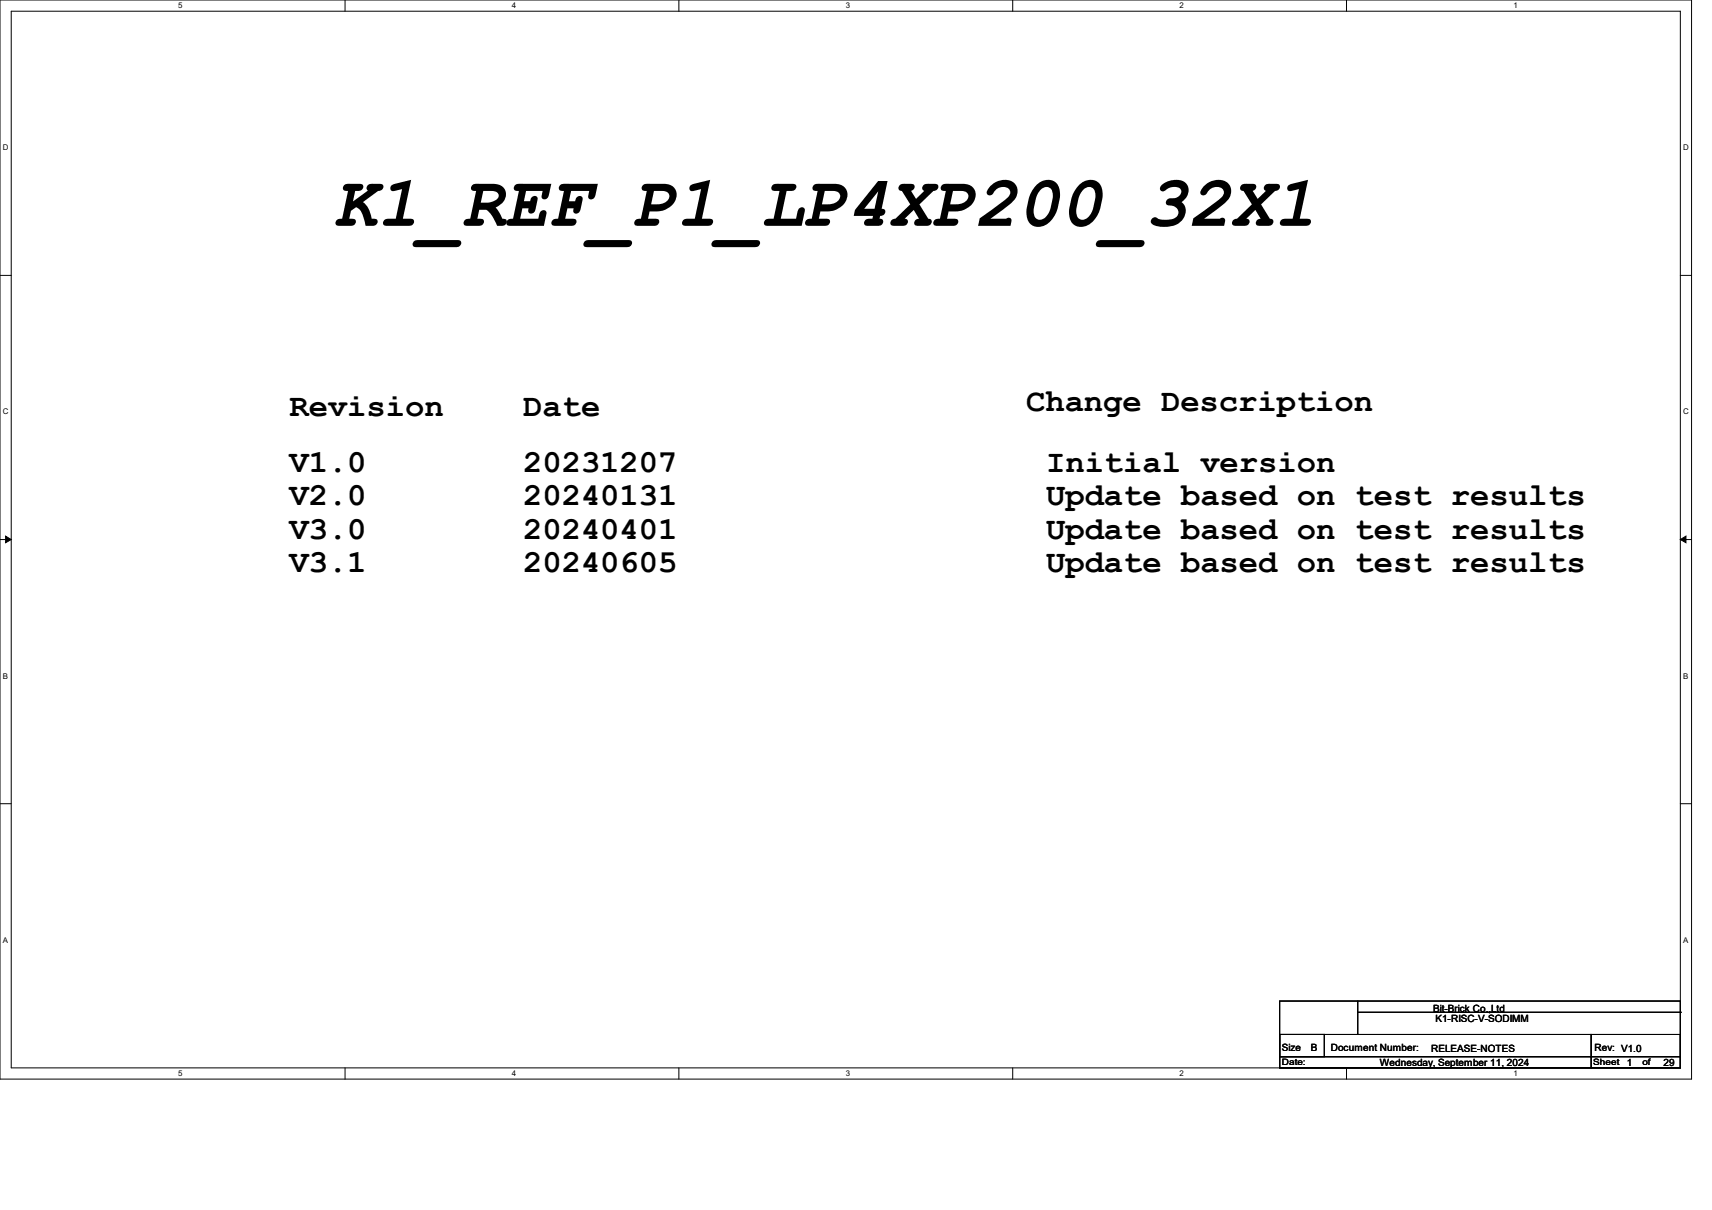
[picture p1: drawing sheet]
<svg xmlns="http://www.w3.org/2000/svg" width="297mm" height="210mm" viewBox="0 0 297 210" stroke-linecap="round" stroke-linejoin="round" font-family="sans-serif">
<defs><g id="words">
<text font-size="12.3" x="57.9" y="39.2">K1_REF_P1_LP4XP200_32X1</text>
<g font-size="5.6">
<text x="178" y="71.3">Change Description</text>
<text x="50.2" y="72.2">Revision</text>
<text x="90.8" y="72.2">Date</text>
<text x="50.2" y="81.9">V1.0</text>
<text x="90.8" y="81.9">20231207</text>
<text x="181.5" y="81.9">Initial version</text>
<text x="50.2" y="87.7">V2.0</text>
<text x="90.8" y="87.7">20240131</text>
<text x="181.5" y="87.7">Update based on test results</text>
<text x="50.2" y="93.5">V3.0</text>
<text x="90.8" y="93.5">20240401</text>
<text x="181.5" y="93.5">Update based on test results</text>
<text x="50.2" y="99.3">V3.1</text>
<text x="90.8" y="99.3">20240605</text>
<text x="181.5" y="99.3">Update based on test results</text>
</g>
<g font-size="1.7">
<text x="248.6" y="175.6">Bit-Brick Co.,Ltd</text>
<text x="249" y="177.3">K1-RISC-V-SODIMM</text>
<text x="222.4" y="182.3">Size</text>
<text x="227.4" y="182.3">B</text>
<text x="230.9" y="182.3">Document Number:</text>
<text x="239.4" y="185">Wednesday, September 11, 2024</text>
<text x="248.3" y="182.5">RELEASE-NOTES</text>
<text x="276.6" y="182.3">Rev: V1.0</text>
<text x="282.2" y="185">1</text>
<text x="288.6" y="185">29</text>
</g>
<g font-size="1.5">
<text x="222.4" y="184.8">Date:</text>
<text x="276.4" y="184.8">Sheet</text>
<text x="284.9" y="184.8">of</text>
</g>
<g font-size="1.4">
<text x="30.9" y="1.4">5</text>
<text x="88.8" y="1.4">4</text>
<text x="146.7" y="1.4">3</text>
<text x="204.6" y="1.4">2</text>
<text x="262.6" y="1.4">1</text>
<text x=".5" y="26.1">D</text>
<text x="292" y="26.1">D</text>
<text x=".5" y="71.9">C</text>
<text x="292" y="71.9">C</text>
<text x=".5" y="117.8">B</text>
<text x="292" y="117.8">B</text>
<text x=".5" y="163.6">A</text>
<text x="292" y="163.6">A</text>
<text x="30.9" y="186.8">5</text>
<text x="88.8" y="186.8">4</text>
<text x="146.7" y="186.8">3</text>
<text x="204.6" y="186.8">2</text>
<text x="262.6" y="186.8">1</text>
</g>
</g></defs>
<path d="M0 0h293.5v187.3h-293.5zM1.9 1.9h289.6v183.4h-289.6z" fill="none" stroke="#000" stroke-width=".17"/>
<g fill="#fff">
<path d="M30.9 .2h.8v1.5h-.8z"/>
<path d="M30.9 185.5h.8v1.6h-.8z"/>
</g>
<path d="M59.9 0v1.9M59.9 185.3v2" fill="none" stroke="#000" stroke-width=".17"/>
<g fill="#fff">
<path d="M88.8 .2h.8v1.5h-.8z"/>
<path d="M88.8 185.5h.8v1.6h-.8z"/>
</g>
<path d="M117.8 0v1.9M117.8 185.3v2" fill="none" stroke="#000" stroke-width=".17"/>
<g fill="#fff">
<path d="M146.7 .2h.8v1.5h-.8z"/>
<path d="M146.7 185.5h.8v1.6h-.8z"/>
</g>
<path d="M175.7 0v1.9M175.7 185.3v2" fill="none" stroke="#000" stroke-width=".17"/>
<g fill="#fff">
<path d="M204.6 .2h.8v1.5h-.8z"/>
<path d="M204.6 185.5h.8v1.6h-.8z"/>
</g>
<path d="M233.6 0v1.9M233.6 185.3v2" fill="none" stroke="#000" stroke-width=".17"/>
<g fill="#fff">
<path d="M262.6 .2h.7v1.5h-.7z"/>
<path d="M262.6 185.5h.7v1.6h-.7z"/>
<path d="M.5 24.8h1v1.6h-1z"/>
<path d="M292 24.8h1v1.6h-1z"/>
<path d="M.5 70.7h1v1.5h-1z"/>
<path d="M292 70.7h1v1.5h-1z"/>
</g>
<path d="M0 47.8h1.9M291.5 47.8h2" fill="none" stroke="#000" stroke-width=".17"/>
<g fill="#fff">
<path d="M.5 116.5h.9v1.6h-.9z"/>
<path d="M292 116.5h.9v1.6h-.9z"/>
</g>
<path d="M0 93.6h1.9M291.5 93.6h2" fill="none" stroke="#000" stroke-width=".17"/>
<path d="M1 93l.9 .6-.9 .6zM291.5 93.6l1-.6v1.2z" fill="#000" stroke="#000" stroke-width=".17"/>
<g fill="#fff">
<path d="M.5 162.4h.9v1.5h-.9z"/>
<path d="M292 162.4h.9v1.5h-.9z"/>
</g>
<path d="M0 139.5h1.9M291.5 139.5h2M222 179.5h7.7v3.9h-7.7zM222 179.5h54.1v3.9h-54.1zM222 173.7h69.5v11.6h-69.5zM235.5 179.5h.1M235.5 175.7h56M235.5 173.7v5.8M276.1 179.5h15.4v3.9h-15.4zM291.5 175.7h.1M222 183.4h54.1v1.9h-54.1zM276.1 183.4h15.4v1.9h-15.4z" fill="none" stroke="#000" stroke-width=".17"/>
<use href="#words"/>
</svg>
